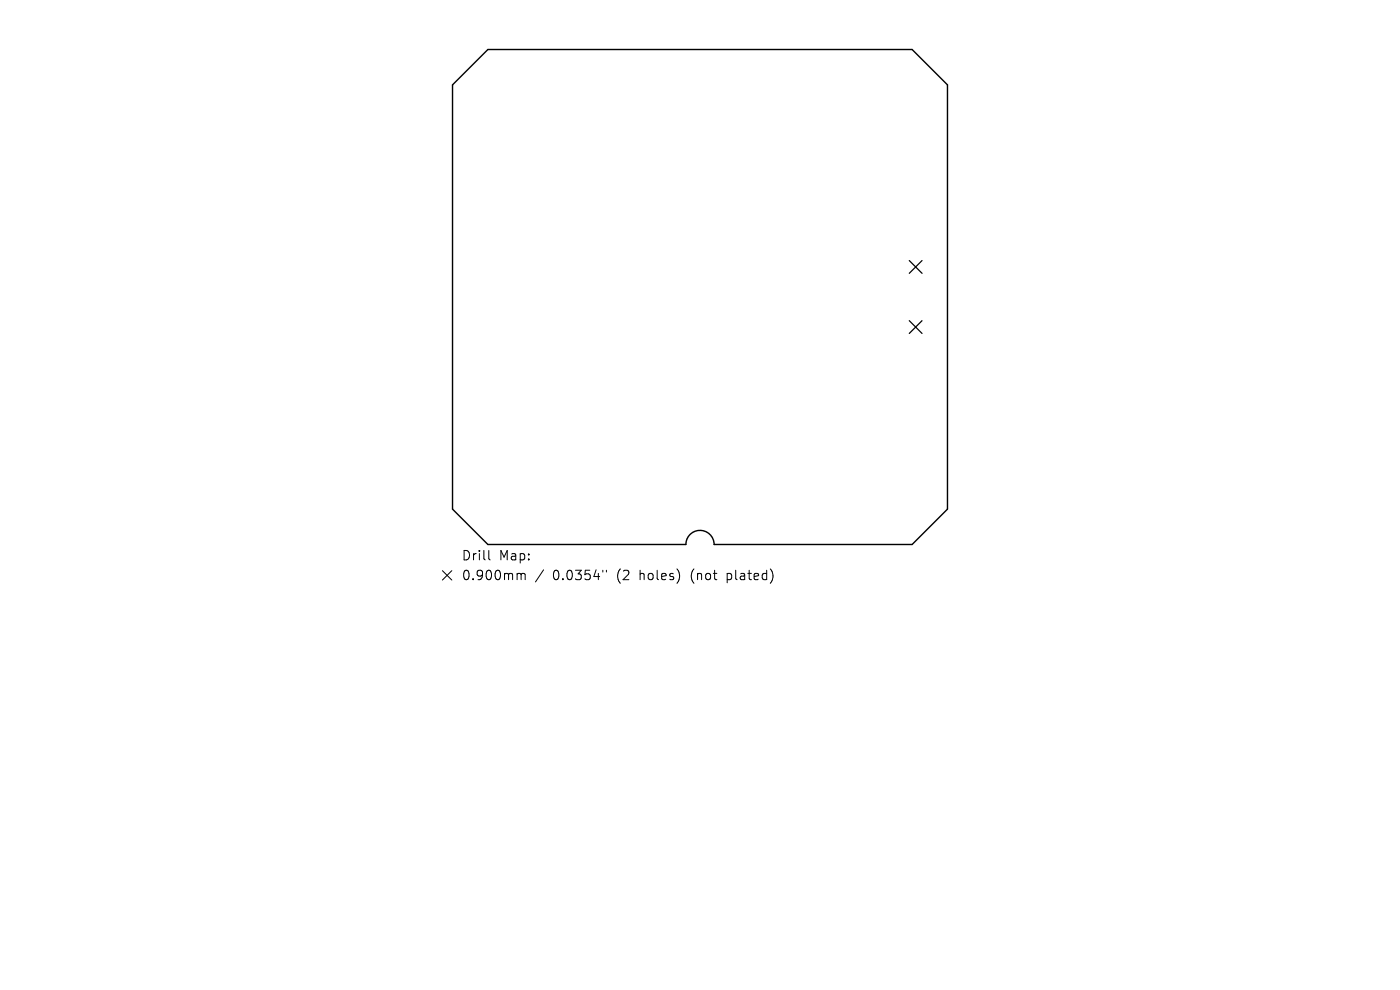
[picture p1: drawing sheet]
<svg xmlns="http://www.w3.org/2000/svg" width="297mm" height="210mm" viewBox="0 0 297 210" stroke-linecap="round" stroke-linejoin="round" font-family="sans-serif">
<defs><g id="words">
<g font-size="2.8">
<text x="97.9" y="119.2">Drill</text>
<text x="105.9" y="119.2">Map:</text>
<text x="97.9" y="123.4">0.900mm</text>
<text x="117.3" y="123.4">0.0354&quot;</text>
<text x="131" y="123.4">(2</text>
<text x="136" y="123.4">holes)</text>
<text x="147" y="123.4">(not</text>
<text x="154.9" y="123.4">plated)</text>
</g>
</g></defs>
<path d="M96 18l7.5-7.5h90l7.5 7.5v90l-7.5 7.5h-42a3 3 0 0 0-3-3 3 3 0 0 0-3 3h-42l-7.5-7.5z" fill="none" stroke="#000" stroke-width=".3"/>
<path d="M192.9 55.3l2.7 2.7M195.6 55.3l-2.7 2.7M192.9 68l2.7 2.7M195.6 68l-2.7 2.7" fill="none" stroke="#000" stroke-width=".27"/>
<path d="M103.7 116.8v1.7l.3 .3M93.9 121.1l2 2M95.9 121.1l-2 2M110 121.6h.3l.3 .3M110.6 121.9l.2-.3 .5 .1 .1 1.3M110.6 121.9v1.1M115.3 120.9l-1.7 2.5M127.9 121v.3M128.6 121v.3" fill="none" stroke="#000" stroke-width=".21"/>
<use href="#words"/>
</svg>
